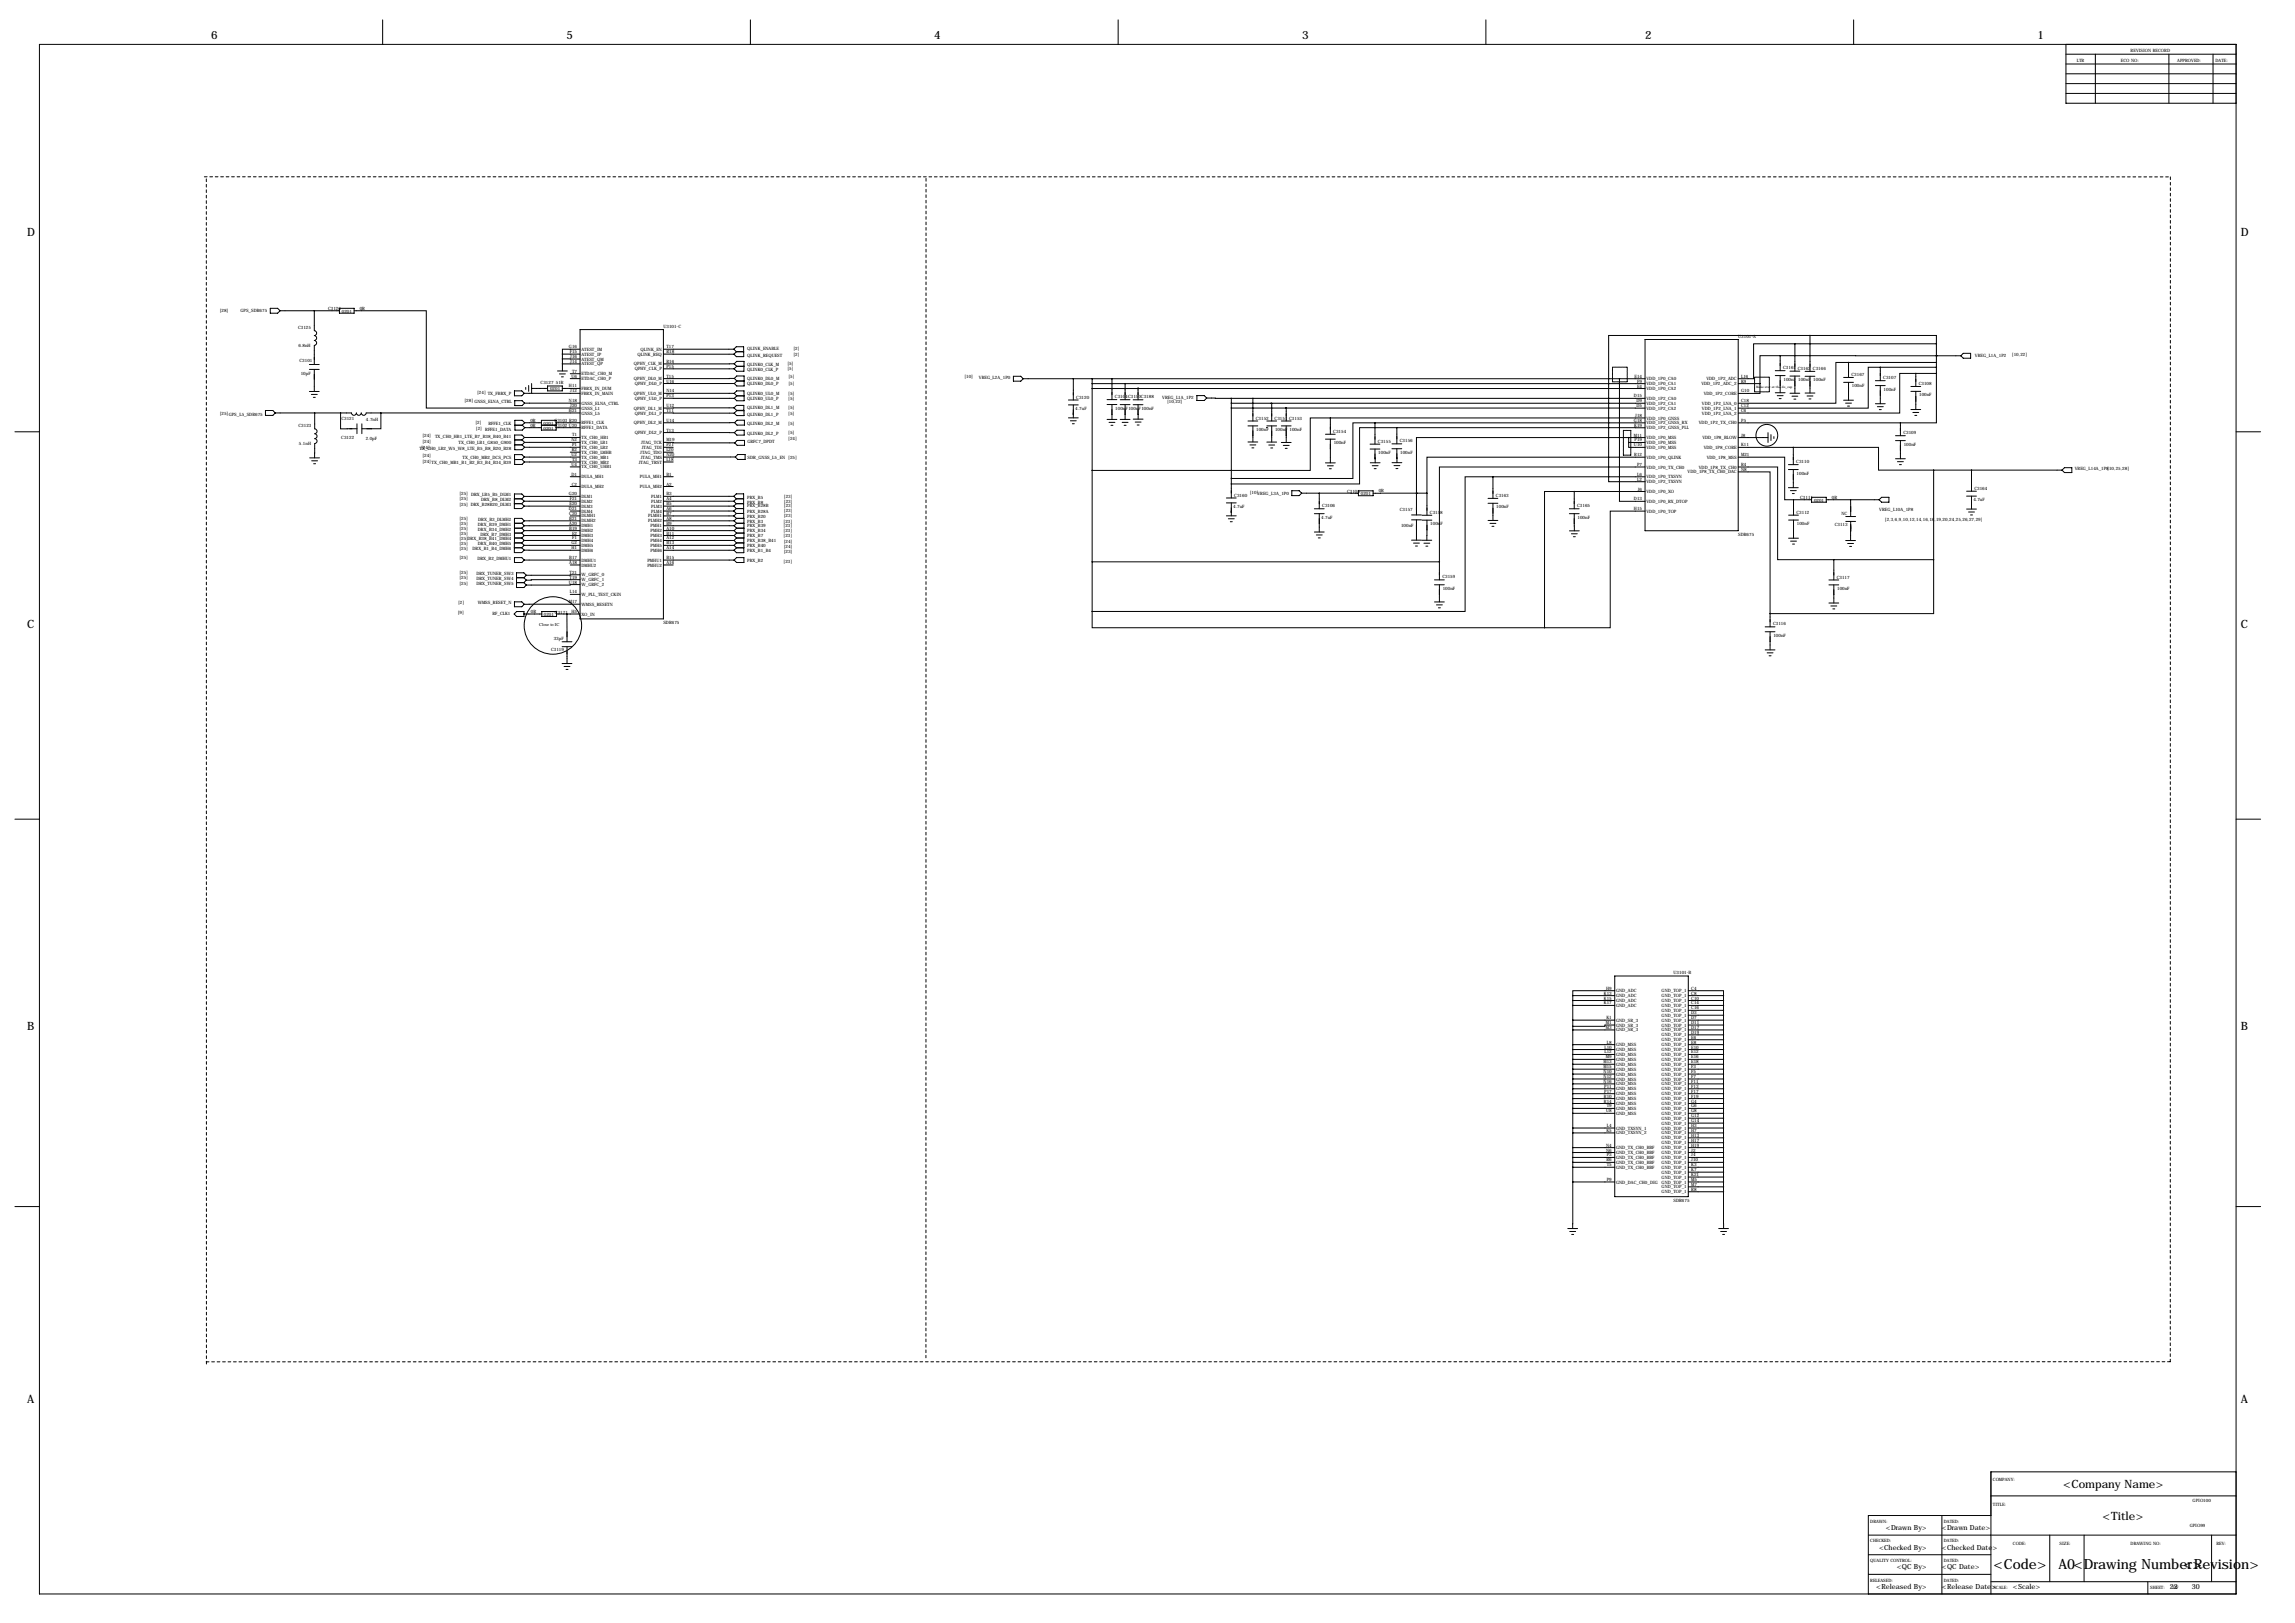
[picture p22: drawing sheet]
<svg xmlns="http://www.w3.org/2000/svg" width="1189mm" height="841mm" viewBox="0 0 1189 841" stroke-linecap="round" stroke-linejoin="round" font-family="sans-serif">
<defs><g id="words">
<g font-size="7.3">
<text x="1033" y="813">&lt;Code&gt;</text>
<text x="1066" y="813">A0&lt;Drawing Number&gt;</text>
<text x="1131" y="813">&lt;Revision&gt;</text>
</g>
<g font-size="5.9">
<text x="109" y="20">6</text>
<text x="293" y="20">5</text>
<text x="484" y="20">4</text>
<text x="674" y="20">3</text>
<text x="852" y="20">2</text>
<text x="1055" y="20">1</text>
<text x="14" y="122">D</text>
<text x="1161" y="122">D</text>
<text x="14" y="325">C</text>
<text x="1161" y="325">C</text>
<text x="14" y="534">B</text>
<text x="1161" y="534">B</text>
<text x="14" y="727">A</text>
<text x="1161" y="727">A</text>
<text x="1069" y="771">&lt;Company Name&gt;</text>
<text x="1089" y="787">&lt;Title&gt;</text>
</g>
<g font-size="3.6">
<text x="977" y="793">&lt;Drawn By&gt;</text>
<text x="1006" y="793">&lt;Drawn Date&gt;</text>
<text x="973" y="803">&lt;Checked By&gt;</text>
<text x="1006" y="803">&lt;Checked Date&gt;</text>
<text x="983" y="813">&lt;QC By&gt;</text>
<text x="1006" y="813">&lt;QC Date&gt;</text>
<text x="972" y="823">&lt;Released By&gt;</text>
<text x="1006" y="823">&lt;Release Date&gt;</text>
<text x="1043" y="823">&lt;Scale&gt;</text>
<text x="1124" y="823">22</text>
<text x="1135" y="823">30</text>
</g>
<g font-size="2.3">
<text x="1104" y="27">REVISION RECORD</text>
<text x="1076" y="32">LTR</text>
<text x="1099" y="32">ECO NO:</text>
<text x="1128" y="32">APPROVED:</text>
<text x="1148" y="32">DATE:</text>
<text x="114" y="162">[28]</text>
<text x="125" y="162">GPS_SDR675</text>
<text x="170" y="161">C3126</text>
<text x="177" y="162">0201</text>
<text x="186" y="161">0R</text>
<text x="154" y="170">C3125</text>
<text x="344" y="170">U3101-C</text>
<text x="155" y="180">6.8nH</text>
<text x="900" y="175">U3101-A</text>
<text x="295" y="180">G16</text>
<text x="295" y="183">F15</text>
<text x="295" y="185">J16</text>
<text x="301" y="182">ATEST_IM</text>
<text x="301" y="184">ATEST_IP</text>
<text x="330" y="184">QLINK_REQ</text>
<text x="332" y="182">QLINK_EN</text>
<text x="345" y="180">T17</text>
<text x="345" y="183">R18</text>
<text x="387" y="181">QLINK_ENABLE</text>
<text x="387" y="185">QLINK_REQUEST</text>
<text x="411" y="181">[2]</text>
<text x="411" y="185">[2]</text>
<text x="1023" y="185">VREG_L1A_1P2</text>
<text x="1042" y="185">[10,22]</text>
<text x="155" y="187">C3101</text>
<text x="295" y="188">J14</text>
<text x="301" y="187">ATEST_QM</text>
<text x="301" y="189">ATEST_QP</text>
<text x="328" y="189">QPHY_CLK_M</text>
<text x="329" y="192">QPHY_CLK_P</text>
<text x="345" y="188">R16</text>
<text x="345" y="191">P15</text>
<text x="387" y="190">QLINK0_CLK_M</text>
<text x="408" y="189">[5]</text>
<text x="408" y="192">[5]</text>
<text x="924" y="191">C3161</text>
<text x="931" y="191">C3162</text>
<text x="939" y="192">C3166</text>
<text x="156" y="194">10pF</text>
<text x="296" y="196">U6</text>
<text x="296" y="193">T7</text>
<text x="301" y="194">ETDAC_CH0_M</text>
<text x="301" y="197">ETDAC_CH0_P</text>
<text x="328" y="197">QPHY_DL0_M</text>
<text x="345" y="196">T15</text>
<text x="387" y="192">QLINK0_CLK_P</text>
<text x="387" y="197">QLINK0_DL0_M</text>
<text x="408" y="196">[5]</text>
<text x="500" y="196">[10]</text>
<text x="507" y="196">VREG_L2A_1P0</text>
<text x="847" y="196">E14</text>
<text x="853" y="197">VDD_1P0_CA0</text>
<text x="884" y="197">VDD_1P2_ADC</text>
<text x="902" y="196">L16</text>
<text x="924" y="197">100nF</text>
<text x="932" y="197">100nF</text>
<text x="939" y="198">100nF</text>
<text x="959" y="195">C3167</text>
<text x="976" y="196">C3107</text>
<text x="280" y="199">C3127</text>
<text x="285" y="202">0201</text>
<text x="288" y="199">51R</text>
<text x="295" y="201">H11</text>
<text x="295" y="203">J12</text>
<text x="301" y="202">FBRX_IN_DUM</text>
<text x="329" y="199">QPHY_DL0_P</text>
<text x="345" y="198">U16</text>
<text x="345" y="203">N14</text>
<text x="387" y="199">QLINK0_DL0_P</text>
<text x="408" y="199">[5]</text>
<text x="848" y="201">E4</text>
<text x="848" y="198">F9</text>
<text x="853" y="200">VDD_1P0_CA1</text>
<text x="853" y="202">VDD_1P0_CA2</text>
<text x="881" y="200">VDD_1P2_ADC_2</text>
<text x="902" y="198">K9</text>
<text x="902" y="203">G10</text>
<text x="959" y="201">100nF</text>
<text x="976" y="202">100nF</text>
<text x="994" y="199">C3108</text>
<text x="241" y="208">[28] GNSS_ELNA_CTRL</text>
<text x="247" y="204">[24]</text>
<text x="253" y="205">TX_FBRX_P</text>
<text x="295" y="208">N18</text>
<text x="301" y="205">FBRX_IN_MAIN</text>
<text x="301" y="210">GNSS_ELNA_CTRL</text>
<text x="328" y="205">QPHY_UL0_M</text>
<text x="329" y="207">QPHY_UL0_P</text>
<text x="345" y="206">P13</text>
<text x="387" y="205">QLINK0_UL0_M</text>
<text x="387" y="207">QLINK0_UL0_P</text>
<text x="408" y="204">[5]</text>
<text x="408" y="207">[5]</text>
<text x="558" y="206">C3120</text>
<text x="578" y="206">C3104C3150C3188</text>
<text x="602" y="207">VREG_L1A_1P2</text>
<text x="605" y="209">[10,22]</text>
<text x="846" y="206">D15</text>
<text x="848" y="208">D9</text>
<text x="853" y="207">VDD_1P2_CA0</text>
<text x="853" y="210">VDD_1P2_CA1</text>
<text x="882" y="210">VDD_1P2_LNA_0</text>
<text x="883" y="205">VDD_1P2_CORE</text>
<text x="902" y="208">C18</text>
<text x="994" y="205">100nF</text>
<text x="114" y="215">[25]GPS_L5_SDR675</text>
<text x="295" y="213">H21</text>
<text x="295" y="211">J20</text>
<text x="301" y="212">GNSS_L1</text>
<text x="301" y="215">GNSS_L5</text>
<text x="328" y="212">QPHY_DL1_M</text>
<text x="329" y="215">QPHY_DL1_P</text>
<text x="345" y="211">U12</text>
<text x="345" y="213">T11</text>
<text x="387" y="212">QLINK0_DL1_M</text>
<text x="387" y="215">QLINK0_DL1_P</text>
<text x="408" y="212">[5]</text>
<text x="408" y="215">[5]</text>
<text x="557" y="212">4.7uF</text>
<text x="578" y="212">100nF100nF100nF</text>
<text x="847" y="216">J18</text>
<text x="848" y="211">D5</text>
<text x="853" y="212">VDD_1P2_CA2</text>
<text x="882" y="212">VDD_1P2_LNA_1</text>
<text x="882" y="215">VDD_1P2_LNA_2</text>
<text x="902" y="211">C12</text>
<text x="902" y="213">C6</text>
<text x="155" y="221">C3123</text>
<text x="177" y="218">C3121</text>
<text x="190" y="218">4.7nH</text>
<text x="246" y="220">[2]</text>
<text x="253" y="220">RFFE1_CLK</text>
<text x="275" y="221">0R</text>
<text x="275" y="219">0R</text>
<text x="282" y="220">0201</text>
<text x="287" y="221">C3102 U20</text>
<text x="287" y="219">C3103 R20</text>
<text x="301" y="220">RFFE1_CLK</text>
<text x="328" y="220">QPHY_DL2_M</text>
<text x="345" y="218">U14</text>
<text x="387" y="220">QLINK0_DL2_M</text>
<text x="408" y="220">[5]</text>
<text x="651" y="217">C3152</text>
<text x="660" y="217">C3151 C3153</text>
<text x="846" y="219">G18</text>
<text x="847" y="221">K19</text>
<text x="853" y="217">VDD_1P0_GNSS</text>
<text x="853" y="220">VDD_1P2_GNSS_RX</text>
<text x="880" y="220">VDD_1P2_TX_CH0</text>
<text x="902" y="219">P5</text>
<text x="177" y="227">C3122</text>
<text x="189" y="228">2.0pF</text>
<text x="219" y="226">[24]</text>
<text x="225" y="227">TX_CH0_HB1_LTE_B7_B38_B40_B41</text>
<text x="247" y="223">[2]</text>
<text x="251" y="223">RFFE1_DATA</text>
<text x="282" y="223">0201</text>
<text x="296" y="226">T1</text>
<text x="301" y="222">RFFE1_DATA</text>
<text x="301" y="227">TX_CH0_HB1</text>
<text x="329" y="225">QPHY_DL2_P</text>
<text x="345" y="224">T13</text>
<text x="387" y="225">QLINK0_DL2_P</text>
<text x="408" y="225">[5]</text>
<text x="651" y="223">100nF</text>
<text x="661" y="223">100nF 100nF</text>
<text x="691" y="224">C3154</text>
<text x="846" y="226">M11</text>
<text x="853" y="222">VDD_1P2_GNSS_PLL</text>
<text x="853" y="227">VDD_1P0_MSS</text>
<text x="882" y="227">VDD_1P8_BLOW</text>
<text x="902" y="226">J8</text>
<text x="986" y="225">C3109</text>
<text x="155" y="231">5.1nH</text>
<text x="217" y="233">TX_CH0_LB2_W5_W8_LTE_B5_B8_B20_B28</text>
<text x="218" y="233">[24]</text>
<text x="219" y="229">[24]</text>
<text x="238" y="230">TX_CH0_LB1_G850_G900</text>
<text x="296" y="229">N2</text>
<text x="296" y="234">R2</text>
<text x="296" y="231">P1</text>
<text x="301" y="230">TX_CH0_LB1</text>
<text x="301" y="232">TX_CH0_LB2</text>
<text x="332" y="230">JTAG_TCK</text>
<text x="332" y="232">JTAG_TDI</text>
<text x="345" y="229">M19</text>
<text x="345" y="231">P21</text>
<text x="345" y="234">L20</text>
<text x="387" y="229">GRFC7_DPDT</text>
<text x="408" y="228">[24]</text>
<text x="691" y="230">100nF</text>
<text x="714" y="229">C3155</text>
<text x="725" y="229">C3156</text>
<text x="846" y="231">U10</text>
<text x="847" y="229">P19</text>
<text x="853" y="230">VDD_1P0_MSS</text>
<text x="853" y="233">VDD_1P0_MSS</text>
<text x="883" y="233">VDD_1P8_CORE</text>
<text x="902" y="231">K11</text>
<text x="986" y="231">100nF</text>
<text x="219" y="237">[24]</text>
<text x="240" y="238">TX_CH0_MB2_DCS_PCS</text>
<text x="296" y="236">U2</text>
<text x="296" y="239">T3</text>
<text x="301" y="235">TX_CH0_LMHB</text>
<text x="301" y="238">TX_CH0_MB1</text>
<text x="332" y="235">JTAG_TDO</text>
<text x="332" y="238">JTAG_TMS</text>
<text x="345" y="236">N20</text>
<text x="345" y="239">L18</text>
<text x="387" y="238">SDR_GNSS_L5_EN [25]</text>
<text x="714" y="235">100nF</text>
<text x="725" y="235">100nF</text>
<text x="847" y="236">R12</text>
<text x="853" y="238">VDD_1P0_QLINK</text>
<text x="884" y="238">VDD_1P8_MSS</text>
<text x="902" y="236">M21</text>
<text x="931" y="240">C3110</text>
<text x="219" y="240">[24]TX_CH0_MB1_B1_B2_B3_B4_B34_B39</text>
<text x="296" y="241">U4</text>
<text x="301" y="240">TX_CH0_MB2</text>
<text x="301" y="243">TX_CH0_UHB1</text>
<text x="331" y="240">JTAG_TRST</text>
<text x="848" y="241">P7</text>
<text x="853" y="243">VDD_1P0_TX_CH0</text>
<text x="874" y="245">VDD_1P8_TX_CH0_DAC</text>
<text x="880" y="243">VDD_1P8_TX_CH0</text>
<text x="902" y="241">R4</text>
<text x="902" y="244">N8</text>
<text x="931" y="246">100nF</text>
<text x="1075" y="244">VREG_L14A_1P8[10,25,28]</text>
<text x="296" y="246">D1</text>
<text x="296" y="251">C2</text>
<text x="301" y="248">DULA_MH1</text>
<text x="331" y="248">PULA_MH1</text>
<text x="345" y="246">B1</text>
<text x="345" y="251">A2</text>
<text x="848" y="246">L6</text>
<text x="848" y="249">L2</text>
<text x="853" y="248">VDD_1P0_TXSYN</text>
<text x="853" y="250">VDD_1P2_TXSYN</text>
<text x="238" y="257">[25] DRX_LB5_B5_DLM1</text>
<text x="295" y="257">G20</text>
<text x="301" y="253">DULA_MH2</text>
<text x="301" y="258">DLM1</text>
<text x="331" y="253">PULA_MH2</text>
<text x="337" y="258">PLM1</text>
<text x="345" y="257">B3</text>
<text x="406" y="258">[23]</text>
<text x="639" y="257">C3160</text>
<text x="647" y="256">[10]VREG_L3A_1P0</text>
<text x="698" y="255">C3105</text>
<text x="705" y="257">0201</text>
<text x="714" y="255">0R</text>
<text x="775" y="257">C3163</text>
<text x="848" y="254">J6</text>
<text x="853" y="255">VDD_1P0_XO</text>
<text x="1023" y="254">C3164</text>
<text x="238" y="259">[25]</text>
<text x="238" y="262">[25] DRX_B28B20_DLM3</text>
<text x="249" y="260">DRX_B8_DLM2</text>
<text x="295" y="262">E20</text>
<text x="295" y="259">F21</text>
<text x="301" y="260">DLM2</text>
<text x="301" y="263">DLM3</text>
<text x="337" y="260">PLM2</text>
<text x="337" y="263">PLM3</text>
<text x="345" y="259">A4</text>
<text x="345" y="262">B5</text>
<text x="387" y="258">PRX_B5</text>
<text x="387" y="261">PRX_B8</text>
<text x="387" y="263">PRX_B28B</text>
<text x="406" y="260">[23]</text>
<text x="406" y="263">[23]</text>
<text x="639" y="263">4.7uF</text>
<text x="685" y="263">C3106</text>
<text x="775" y="263">100nF</text>
<text x="817" y="263">C3165</text>
<text x="846" y="259">D13</text>
<text x="853" y="260">VDD_1P0_RX_DTOP</text>
<text x="933" y="259">C3111</text>
<text x="940" y="260">0201</text>
<text x="949" y="258">0R</text>
<text x="1022" y="260">4.7uF</text>
<text x="238" y="269">[25]</text>
<text x="248" y="270">DRX_B3_DLMH2</text>
<text x="295" y="264">D21</text>
<text x="295" y="267">C20</text>
<text x="295" y="269">B21</text>
<text x="301" y="266">DLM4</text>
<text x="301" y="268">DLMH1</text>
<text x="336" y="268">PLMH1</text>
<text x="337" y="266">PLM4</text>
<text x="345" y="264">A6</text>
<text x="345" y="267">B7</text>
<text x="345" y="269">A8</text>
<text x="387" y="266">PRX_B28A</text>
<text x="387" y="268">PRX_B20</text>
<text x="406" y="268">[23]</text>
<text x="406" y="265">[23]</text>
<text x="684" y="269">4.7uF</text>
<text x="725" y="265">C3157</text>
<text x="741" y="266">C3158</text>
<text x="817" y="269">100nF</text>
<text x="846" y="264">H15</text>
<text x="853" y="266">VDD_1P0_TOP</text>
<text x="931" y="266">C3112</text>
<text x="954" y="267">NC</text>
<text x="974" y="265">VREG_L10A_1P8</text>
<text x="976" y="270">[2,3,6,9,10,12,14,16,18,19,20,24,25,26,27,29]</text>
<text x="238" y="272">[25]</text>
<text x="238" y="274">[25]</text>
<text x="248" y="272">DRX_B39_DMH1</text>
<text x="248" y="275">DRX_B34_DMH2</text>
<text x="295" y="272">A20</text>
<text x="295" y="274">B19</text>
<text x="301" y="271">DLMH2</text>
<text x="301" y="273">DMH1</text>
<text x="301" y="276">DMH2</text>
<text x="336" y="271">PLMH2</text>
<text x="337" y="273">PMH1</text>
<text x="337" y="276">PMH2</text>
<text x="345" y="272">B9</text>
<text x="345" y="274">A10</text>
<text x="387" y="271">PRX_B3</text>
<text x="387" y="273">PRX_B39</text>
<text x="387" y="275">PRX_B34</text>
<text x="406" y="271">[23]</text>
<text x="406" y="273">[23]</text>
<text x="406" y="276">[23]</text>
<text x="726" y="273">100nF</text>
<text x="741" y="272">100nF</text>
<text x="931" y="272">100nF</text>
<text x="950" y="272">C3113</text>
<text x="238" y="277">[25]</text>
<text x="238" y="280">[25]DRX_B38_B41_DMH4</text>
<text x="249" y="277">DRX_B7_DMH3</text>
<text x="296" y="282">G2</text>
<text x="296" y="277">E2</text>
<text x="296" y="279">F1</text>
<text x="301" y="278">DMH3</text>
<text x="301" y="281">DMH4</text>
<text x="337" y="278">PMH3</text>
<text x="337" y="281">PMH4</text>
<text x="345" y="277">B11</text>
<text x="345" y="279">A12</text>
<text x="345" y="282">B13</text>
<text x="387" y="278">PRX_B7</text>
<text x="387" y="281">PRX_B38_B41</text>
<text x="406" y="278">[23]</text>
<text x="406" y="281">[24]</text>
<text x="900" y="278">SDR675</text>
<text x="238" y="282">[25]</text>
<text x="238" y="285">[25]</text>
<text x="245" y="285">DRX_B1_B4_DMH6</text>
<text x="248" y="282">DRX_B40_DMH5</text>
<text x="296" y="285">H1</text>
<text x="301" y="283">DMH5</text>
<text x="301" y="286">DMH6</text>
<text x="337" y="283">PMH5</text>
<text x="337" y="286">PMH6</text>
<text x="345" y="285">A14</text>
<text x="387" y="283">PRX_B40</text>
<text x="387" y="286">PRX_B1_B4</text>
<text x="406" y="284">[24]</text>
<text x="406" y="287">[23]</text>
<text x="238" y="290">[25]</text>
<text x="247" y="290">DRX_B2_DMHU1</text>
<text x="295" y="290">B17</text>
<text x="295" y="292">A18</text>
<text x="301" y="291">DMHU1</text>
<text x="301" y="293">DMHU2</text>
<text x="335" y="291">PMHU1</text>
<text x="335" y="293">PMHU2</text>
<text x="345" y="290">B15</text>
<text x="345" y="292">A16</text>
<text x="387" y="291">PRX_B2</text>
<text x="406" y="291">[23]</text>
<text x="238" y="298">[25]</text>
<text x="247" y="298">DRX_TUNER_SW3</text>
<text x="295" y="297">T21</text>
<text x="295" y="300">T19</text>
<text x="301" y="299">W_GRFC_0</text>
<text x="747" y="300">C3159</text>
<text x="951" y="300">C3117</text>
<text x="238" y="300">[25]</text>
<text x="238" y="303">[25]</text>
<text x="247" y="301">DRX_TUNER_SW4</text>
<text x="247" y="303">DRX_TUNER_SW5</text>
<text x="295" y="302">U18</text>
<text x="301" y="301">W_GRFC_1</text>
<text x="301" y="304">W_GRFC_2</text>
<text x="747" y="306">100nF</text>
<text x="952" y="306">100nF</text>
<text x="295" y="307">L14</text>
<text x="301" y="309">W_PLL_TEST_CKIN</text>
<text x="237" y="318">[9]</text>
<text x="237" y="313">[2]</text>
<text x="247" y="313">WMSS_RESET_N</text>
<text x="275" y="318">0R</text>
<text x="287" y="318">C3171</text>
<text x="295" y="312">M17</text>
<text x="296" y="318">H5</text>
<text x="301" y="314">WMSS_RESETN</text>
<text x="255" y="318">RF_CLK1</text>
<text x="282" y="319">0201</text>
<text x="301" y="319">XO_IN</text>
<text x="344" y="323">SDR675</text>
<text x="918" y="324">C3116</text>
<text x="279" y="324">Close to IC</text>
<text x="919" y="330">100nF</text>
<text x="287" y="331">33pF</text>
<text x="285" y="337">C3119</text>
<text x="867" y="505">U3101-B</text>
<text x="831" y="515">K13</text>
<text x="832" y="513">H9</text>
<text x="837" y="514">GND_ADC</text>
<text x="861" y="514">GND_TOP_1</text>
<text x="876" y="513">C4</text>
<text x="876" y="515">C8</text>
<text x="831" y="518">K15</text>
<text x="831" y="520">K17</text>
<text x="837" y="517">GND_ADC</text>
<text x="837" y="519">GND_ADC</text>
<text x="837" y="522">GND_ADC</text>
<text x="861" y="517">GND_TOP_1</text>
<text x="861" y="519">GND_TOP_1</text>
<text x="861" y="522">GND_TOP_1</text>
<text x="876" y="518">C10</text>
<text x="876" y="520">C14</text>
<text x="832" y="528">K1</text>
<text x="861" y="524">GND_TOP_1</text>
<text x="861" y="527">GND_TOP_1</text>
<text x="876" y="523">C16</text>
<text x="876" y="525">D3</text>
<text x="876" y="528">D7</text>
<text x="832" y="530">M1</text>
<text x="832" y="533">M3</text>
<text x="837" y="529">GND_SR_3</text>
<text x="837" y="532">GND_SR_3</text>
<text x="861" y="529">GND_TOP_1</text>
<text x="861" y="532">GND_TOP_1</text>
<text x="876" y="530">D11</text>
<text x="876" y="533">D17</text>
<text x="837" y="534">GND_SR_3</text>
<text x="861" y="534">GND_TOP_1</text>
<text x="861" y="537">GND_TOP_1</text>
<text x="861" y="539">GND_TOP_1</text>
<text x="876" y="536">D19</text>
<text x="876" y="538">E6</text>
<text x="831" y="543">L10</text>
<text x="831" y="546">L12</text>
<text x="832" y="541">L8</text>
<text x="837" y="542">GND_MSS</text>
<text x="837" y="544">GND_MSS</text>
<text x="861" y="542">GND_TOP_1</text>
<text x="861" y="544">GND_TOP_1</text>
<text x="876" y="541">E8</text>
<text x="876" y="543">E10</text>
<text x="876" y="546">E12</text>
<text x="831" y="551">M13</text>
<text x="832" y="548">M9</text>
<text x="837" y="547">GND_MSS</text>
<text x="837" y="550">GND_MSS</text>
<text x="861" y="547">GND_TOP_1</text>
<text x="861" y="550">GND_TOP_1</text>
<text x="876" y="548">E16</text>
<text x="876" y="551">E18</text>
<text x="831" y="553">M15</text>
<text x="831" y="556">N10</text>
<text x="837" y="552">GND_MSS</text>
<text x="837" y="555">GND_MSS</text>
<text x="837" y="557">GND_MSS</text>
<text x="861" y="552">GND_TOP_1</text>
<text x="861" y="555">GND_TOP_1</text>
<text x="861" y="557">GND_TOP_1</text>
<text x="876" y="553">F3</text>
<text x="876" y="556">F5</text>
<text x="831" y="558">N12</text>
<text x="831" y="561">N16</text>
<text x="831" y="563">P11</text>
<text x="837" y="560">GND_MSS</text>
<text x="837" y="562">GND_MSS</text>
<text x="861" y="560">GND_TOP_1</text>
<text x="861" y="562">GND_TOP_1</text>
<text x="876" y="558">F7</text>
<text x="876" y="561">F11</text>
<text x="876" y="563">F13</text>
<text x="831" y="569">R10</text>
<text x="831" y="566">P17</text>
<text x="837" y="565">GND_MSS</text>
<text x="837" y="567">GND_MSS</text>
<text x="837" y="570">GND_MSS</text>
<text x="861" y="565">GND_TOP_1</text>
<text x="861" y="567">GND_TOP_1</text>
<text x="861" y="570">GND_TOP_1</text>
<text x="876" y="566">F17</text>
<text x="876" y="569">F19</text>
<text x="831" y="571">R14</text>
<text x="832" y="574">T9</text>
<text x="837" y="572">GND_MSS</text>
<text x="837" y="575">GND_MSS</text>
<text x="861" y="572">GND_TOP_1</text>
<text x="861" y="575">GND_TOP_1</text>
<text x="876" y="571">G4</text>
<text x="876" y="574">G6</text>
<text x="832" y="576">U8</text>
<text x="837" y="577">GND_MSS</text>
<text x="861" y="577">GND_TOP_1</text>
<text x="861" y="580">GND_TOP_1</text>
<text x="876" y="576">G8</text>
<text x="876" y="579">G12</text>
<text x="876" y="581">G14</text>
<text x="832" y="586">K5</text>
<text x="832" y="584">L4</text>
<text x="837" y="585">GND_TXSYN_1</text>
<text x="837" y="588">GND_TXSYN_2</text>
<text x="861" y="583">GND_TOP_1</text>
<text x="861" y="585">GND_TOP_1</text>
<text x="861" y="588">GND_TOP_1</text>
<text x="876" y="584">H3</text>
<text x="876" y="586">H7</text>
<text x="832" y="594">N4</text>
<text x="861" y="590">GND_TOP_1</text>
<text x="861" y="593">GND_TOP_1</text>
<text x="876" y="589">H13</text>
<text x="876" y="591">H17</text>
<text x="876" y="594">H19</text>
<text x="832" y="596">N6</text>
<text x="832" y="599">P3</text>
<text x="837" y="595">GND_TX_CH0_BBF</text>
<text x="837" y="598">GND_TX_CH0_BBF</text>
<text x="861" y="595">GND_TOP_1</text>
<text x="861" y="598">GND_TOP_1</text>
<text x="876" y="596">J2</text>
<text x="876" y="599">J4</text>
<text x="832" y="602">R6</text>
<text x="832" y="604">T5</text>
<text x="837" y="600">GND_TX_CH0_BBF</text>
<text x="837" y="603">GND_TX_CH0_BBF</text>
<text x="837" y="605">GND_TX_CH0_BBF</text>
<text x="861" y="600">GND_TOP_1</text>
<text x="861" y="603">GND_TOP_1</text>
<text x="861" y="605">GND_TOP_1</text>
<text x="876" y="602">J10</text>
<text x="876" y="604">K3</text>
<text x="832" y="612">P9</text>
<text x="861" y="608">GND_TOP_1</text>
<text x="861" y="610">GND_TOP_1</text>
<text x="876" y="607">K7</text>
<text x="876" y="609">K21</text>
<text x="876" y="612">M5</text>
<text x="837" y="613">GND_DAC_CH0_DIG</text>
<text x="861" y="613">GND_TOP_1</text>
<text x="861" y="616">GND_TOP_1</text>
<text x="876" y="614">M7</text>
<text x="876" y="617">R8</text>
<text x="861" y="618">GND_TOP_1</text>
<text x="867" y="622">SDR675</text>
<text x="1032" y="767">COMPANY:</text>
<text x="1032" y="780">TITLE:</text>
<text x="1136" y="778">GPIO100</text>
<text x="969" y="789">DRAWN:</text>
<text x="1007" y="789">DATED:</text>
<text x="1134" y="791">GPIO99</text>
<text x="969" y="799">CHECKED:</text>
<text x="1007" y="799">DATED:</text>
<text x="1043" y="800">CODE:</text>
<text x="1067" y="800">SIZE:</text>
<text x="1104" y="800">DRAWING NO:</text>
<text x="1148" y="800">REV:</text>
<text x="969" y="809">QUALITY CONTROL:</text>
<text x="1007" y="809">DATED:</text>
<text x="969" y="819">RELEASED:</text>
<text x="1007" y="819">DATED:</text>
<text x="1033" y="823">SCALE:</text>
<text x="1114" y="823">SHEET:</text>
<text x="1126" y="823">OF</text>
</g>
<text font-size="1.6" x="910" y="201">Make star at the de_cap</text>
</g></defs>
<g fill="none" stroke="#000" stroke-width=".52">
<path d="M198 10v13M389 10v13M579 10v13M770 10v13M960 10v13M20 23h1138v803h-1138zM1070 23v30h88M1070 38h88M1070 28h88M1070 33h88M1085 28v25M1124 28v25"/>
<path d="M1146 28v25M1070 43h88M1070 48h88M140 160h4l1 1-1 1h-4zM176 160h7v2h-7zM145 161h31M163 161v10a1.3 1.3 0 0 1 1 2 1.3 1.3 0 0 1-1 1 1.3 1.3 0 0 1 1 1 1.3 1.3 0 0 1-1 1 1.3 1.3 0 0 1 1 2 1.3 1.3 0 0 1-1 1v10M183 161h38v50h79M300 171h44v150h-44zM852 176h48v99h-48zM930 178h-22v18h-8M930 178v14"/>
<path d="M930 178h73M938 174h-105v76h19M938 174h65v4M938 174v18M1003 178v15M160 189h5M160 191h5M163 191v12M274 200v3M275 199v5M284 200h7v2h-7zM289 192h5"/>
<path d="M290 194h3M291 195h1M291 186h9M291 183h9M291 188h9M291 183v9M295 196h5M295 194h5M300 181h-9v2M344 183h36M344 181h36M344 191h36"/>
<path d="M344 199h36M380 181l1 1M380 181l1-1h4v5h-4l-1-2M380 188h-36M380 188l2-1h3v5h-3l-2-1M380 188l2 2M380 196h-36M380 196l2-1h3v5h-3l-2-1M380 196l2 1h3M381 182h4M381 182l-1 1M382 190l-2 1"/>
<path d="M385 190h-3M385 197h-3l-2 2M525 195h4l1 1-1 1h-4zM530 196h322M556 196v11M566 199h286M566 196v121M576 196v11M583 199v8M839 196v64h13M900 199h12M912 199v5h-12"/>
<path d="M920 192h5M920 195h5M922 184h81M922 184h-10v15M922 184v8M922 195v8M927 192h5M927 195h5M930 195v9M935 195h5M935 192h5M938 195v9"/>
<path d="M955 196h5M955 198h5M958 188h-7v21h-51M958 188v8M958 198v9M958 188h45M971 197h6M971 200h6M974 190h-6v21h-68M974 190v7M974 200v9M974 190h29"/>
<path d="M992 193h-8v21h-84M992 193v7M992 193h11M1003 184h.1M1003 193v26h-19M1003 184h13M1017 183h4v3h-4l-1-2zM138 213h3l2 1-2 1h-3zM143 214h39a1.3 1.3 0 0 0 1 1 1.3 1.3 0 0 0 2-1M160 203h5M161 204h3M162 206h1"/>
<path d="M163 214v8a1.3 1.3 0 0 1 1 1 1.3 1.3 0 0 1-1 2 1.3 1.3 0 0 1 1 1 1.3 1.3 0 0 1-1 1 1.3 1.3 0 0 1 1 1 1.3 1.3 0 0 1-1 2v7M176 214v8h9M185 214a1.3 1.3 0 0 0 1 1 1.3 1.3 0 0 0 1-1M185 220v5M187 214a1.3 1.3 0 0 0 1 1 1.3 1.3 0 0 0 2-1M187 220v5M190 214h110M197 214v8h-10M266 202h4l2 2-2 1h-4zM267 208h3l2 1-2 1h-3zM272 204h28M272 209h28"/>
<path d="M272 219h8M272 219l-1-1h-4v2h4M272 219l-1 1M272 201v1M275 201h9M280 218h8v5h-8zM288 219h12M291 201h9M344 206h36M344 214h36M344 204h36M380 211h-36"/>
<path d="M380 204l2-2h3v6h-3l-2-2M380 204l2 1M381 219h-37M382 210h3v3h-3l-2-2zM382 205h3M382 213h3v2h-3l-2-1zM382 205l-2 1M382 218h4v2h-4l-1-1zM553 207h6M553 210h6M553 216h6M554 218h4"/>
<path d="M555 219h2M556 210v6M566 201h286M573 207h6M573 210h6M573 217h6M574 219h4M576 210v7M580 207h5M580 210h5M580 217h5M581 219h3"/>
<path d="M583 210v7M587 207h5M587 210h5M587 217h5M588 219h3M590 210v7M590 215h.1M590 201v6M620 205h4l1 1-1 1h-4zM625 206h13M638 206v52M638 206h214"/>
<path d="M638 209h214M638 211h28M646 218h6M649 206v12M656 218h5M658 209l1 9M664 218h5M666 211h186M666 211v7M689 216h-10v28h-113M689 216v9M689 216h163"/>
<path d="M712 219h-11v29h-63M712 219v11M712 219h140M900 219h84M920 203h5M921 205h3M922 206h1M927 204h5M928 205h3M929 207h1M935 204h5M936 205h3"/>
<path d="M937 207h1M955 207h5M956 209h3M957 210h1M971 209h6M973 211h3M974 212h1M984 219v7M990 200h5M990 203h5M990 212h5M991 214h3"/>
<path d="M992 215h1M992 203v9M8 224h12M160 237h6M161 239h3M267 238h3M267 228h3M267 230h3M267 220v3h4l1-1M270 238l2 1M270 228l2 1M270 230l2 2"/>
<path d="M271 220l1 2M272 237h28M272 237l-2-2h-3v6h3l2-2M272 237l-2 1M272 227h28M272 239h28M272 227l-2-2h-3v8h3l2-1M272 227l-2 1M272 229h28M272 232h28M272 229l-2 1M272 222h8"/>
<path d="M280 220h8M288 222h12M295 234h5M344 224h36M344 229h37M344 232h5M344 234h5M344 239h5M380 224l2-1h4v2h-4zM381 237h-37M382 228h4v3h-4l-1-2zM382 235h4v3h-4l-1-1z"/>
<path d="M576 220h1M582 220h1M589 220h1M646 221h6M646 229h6M647 230h4M649 232h1M649 221v8M656 221h.1M656 221h5M656 229h5M657 231h3"/>
<path d="M658 232h1M659 221v8M664 221h5M664 229h5M665 231h3M666 232h1M666 221v8M687 225h5M687 227h5M687 240h5M689 227v13M710 230h5"/>
<path d="M710 233h5M710 240h5M712 233v7M721 230h5M721 232h5M721 240h5M724 222h128M724 222h-20v29h-66M724 222v8M724 232v8M724 237v1M844 227h-110v28"/>
<path d="M844 229v3h8M844 227h8M844 229h8M844 227v2M852 237h-113v18M900 237h25v22h4M900 227h16M900 232h29M916 224v5M917 225v3M919 226v1M929 232h44v12h29"/>
<path d="M929 232v9M982 226h5M982 228h5M982 238h5M983 239h3M984 228v10M1158 224h13M162 240h1M270 258l2 2M272 260h28M272 260l-2 1M272 257l-2-1h-4v7h4l2-1"/>
<path d="M272 257l-2 1h-4M295 242h5M295 247h5M295 252h5M300 257h-28M344 257h36M344 247h5M344 260h36M344 252h5M380 257l1-1h4v13M380 257l1 1M380 260l1 1"/>
<path d="M381 258h4M381 258l-1 2M635 258h5M669 254h4l1 1-1 2h-4zM674 255h9M683 255l21 1M683 255v9M688 241h3M689 243h1M704 254h7v3h-7zM711 241h3M712 243h1"/>
<path d="M722 241h3M723 243h1M734 255l-23 1M734 255h.1M734 255v12M734 255h5M739 255v12M771 258h5M773 247h-14v70h-193M773 247v11M773 247h79M815 255h-15v70"/>
<path d="M815 255v9M815 255h37M852 242h-106v49M900 242h21v48h29M900 244h17v74M926 241h6M926 243h6M926 253h6M927 254h4M928 256h1M929 243v10M929 259v8"/>
<path d="M929 259h9M938 258h8v2h-8zM946 259h27M959 259v9M973 259l2-1h4v2h-4zM984 241h1M1002 244h66M1002 244v46M1019 254h5M1019 257h5M1021 244v10M1021 257v7"/>
<path d="M1068 244l1-2h4v3h-4zM266 261h4M266 271h4M266 274h4M266 276h4M266 279h4M270 261l2 1M270 271l2 1M270 274l2 1M270 276l2 1M270 279l2 1M272 262h28"/>
<path d="M272 270h28M272 272h28M272 275h28M272 277h28M272 280h28M272 270l-2-1h-4v17h4l2-1M272 270l-2 1M272 272l-2 2M272 275l-2 1M272 277l-2 2M272 280l-2 1h-4M295 265h5"/>
<path d="M295 267h5M344 262h36M344 265h36M344 267h36M344 270h36M344 272h36M344 275h36M344 277h36M344 280h36M380 262l1 1M380 265l1 1M380 267l1 2h4v17h-3l-2-1"/>
<path d="M380 280l2 1M380 270l2 1M380 272l2 2M380 275l2 1M380 277l2 2M381 266h4M381 261h4M381 263h4M381 261l-1 1M381 263l-1 2M381 266l-1 1M382 279h3"/>
<path d="M382 279l-2 1M382 271h3M382 274h3M382 276h3M382 269l-2 1M382 271l-2 1M382 274l-2 1M382 276l-2 1M635 260h5M635 267h5M636 269h3M637 270h1"/>
<path d="M638 260v7M681 264h5M681 266h5M681 276h5M682 277h3M683 279h1M683 266v10M731 267h5M731 269h5M731 280h5M734 269v11M737 280h5"/>
<path d="M737 267h5M737 269h5M739 269v11M771 261h5M771 270h5M772 271h3M773 273h1M773 261v9M813 264h5M813 266h5M813 275h5M814 276h3"/>
<path d="M815 278h1M815 266l1 9M852 265h-18v60h-34M927 267h5M927 269h5M927 279h5M929 269v10M956 280h5M956 270h5M956 268h5M959 270v10M1019 264h5"/>
<path d="M1020 265h3M1021 267h1M266 284h4l2 1M266 289h4l2 1-2 1h-4zM268 299h3M270 281l2 1M271 299l2 2M272 285h28M272 282h28M272 282l-2 2h-4M272 290h28M273 298l-2 1"/>
<path d="M273 298l-2-1h-3v7h3l2-1M295 293h5M300 298h-27M344 282h36M344 285h36M344 290h36M344 293h5M380 282l2 2M382 281h3M382 284h3M382 281l-2 1M382 284l-2 1"/>
<path d="M382 289h3v2h-3l-2-1zM566 291h180M732 281h3M733 283h1M738 281h3M739 283h1M746 291v9M928 280h3M929 282h1M950 290v10M950 290h52M957 282h3"/>
<path d="M958 283h1M1002 290v28h-85M266 312h4l2 1-2 1h-4zM268 302h3M268 317h3v2h-3l-2-1zM271 302l2 1M271 318h10M273 301l-2 1M281 317h7v2h-7zM288 318h12M294 318v14M295 308h5"/>
<path d="M300 313h-28M300 300l-27 1M300 303h-27M566 317v8h234M743 300h5M743 303h5M743 312h5M744 313h3M745 315h1M746 303v9M917 318v7M947 300h5"/>
<path d="M947 303h5M947 312h5M948 314h3M949 315h1M950 303v9M291 335h5M291 332h5M294 335v9M914 325h5M914 327h5M914 337h5M915 338h3"/>
<path d="M916 340h1M917 327v10M291 344h5M292 345h3M293 347h1M8 424h12M1158 424h13M815 516h21M815 518h21M815 516v96M836 513h-21v3M836 506h39v114h-39z"/>
<path d="M875 513h18v3M875 516h18M875 518h18M893 516v101M815 521h21M815 528h21M815 533h21M836 531h-5v1h-16M875 521h18M875 528h18M875 531h18M875 533h18"/>
<path d="M875 523h18M875 526h18M875 536h18M875 539h18M815 541h21M815 544h21M815 546h21M815 549h21M815 551h21M815 554h21M815 556h21M815 559h21"/>
<path d="M875 541h18M875 544h18M875 546h18M875 549h18M875 551h18M875 554h18M875 556h18M875 559h18M815 561h21M815 564h21M815 567h21M815 569h21"/>
<path d="M815 572h21M815 574h21M815 577h21M875 561h18M875 564h18M875 567h18M875 569h18M875 572h18M875 574h18M875 577h18M875 579h18M815 584h21"/>
<path d="M815 587h21M815 594h21M815 597h21M815 600h21M875 584h18M875 587h18M875 594h18M875 597h18M875 600h18M875 582h18M875 589h18M875 592h18"/>
<path d="M815 612v24M815 602h21M815 605h21M815 612h21M875 602h18M875 605h18M875 612h18M875 607h18M875 610h18M875 615h18M875 617h18M893 617v19"/>
<path d="M8 625h12M812 636h5M813 638h3M814 639h1M890 636h5M891 638h3M892 639h1M1158 625h13M1031 775h127M1158 762h-127v64M968 795h190M1006 785v41"/>
<path d="M1031 785h-63v41M1062 795v24M1080 795v24M1146 795v24M968 805h63M968 815h63M1031 819h127M1113 819v7"/>
<circle cx="915" cy="225" r="6"/>
<circle cx="286" cy="324" r="15"/>
</g>
<path d="M835 198v-8M835 190h8M843 190v8M843 198h-8M909 195h8M917 195v8M909 203v-8M917 203h-8M841 236v-13M841 223h4M845 223v13M845 236h-4" fill="none" stroke="#000" stroke-width=".52" stroke-dasharray=".4 .4"/>
<path d="M106 92h1018M480 92v611M1124 92v613M107 707v-615M1124 705h-1018" fill="none" stroke="#000" stroke-width=".52" stroke-dasharray="1.4 1.4"/>
<path d="M815 255a.5 .5 0 0 0 1 0 .5 .5 0 0 0-1 0z" fill="#000" stroke="#000" stroke-width=".63"/>
<use href="#words"/>
</svg>
